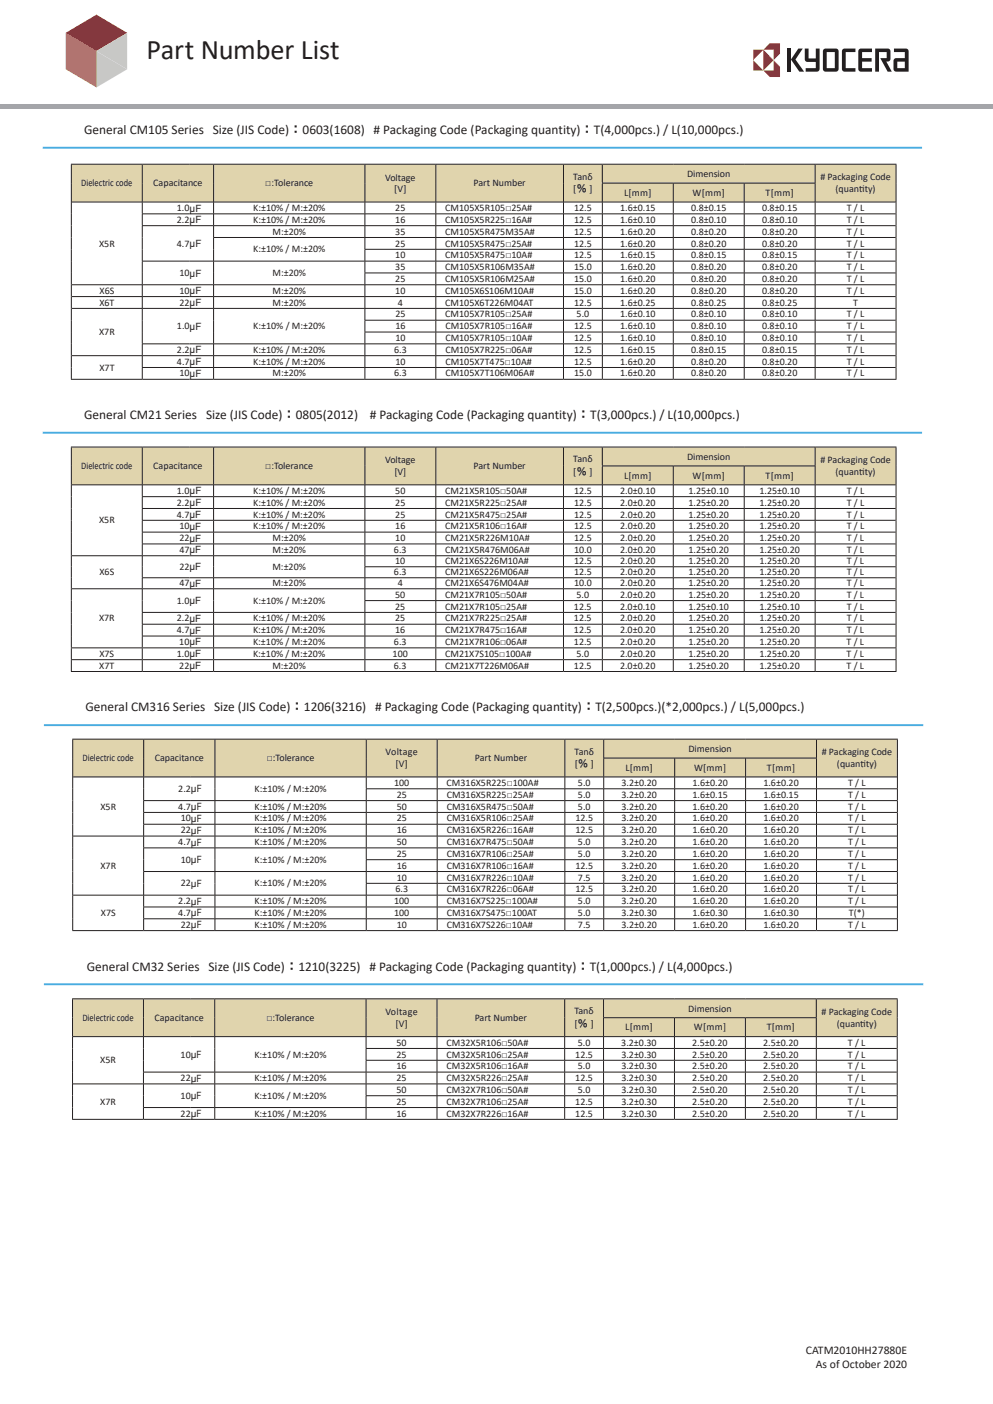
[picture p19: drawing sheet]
<svg xmlns="http://www.w3.org/2000/svg" width="210mm" height="297mm" viewBox="0 0 210 297" stroke-linecap="round" stroke-linejoin="round" font-family="sans-serif">
<defs><g id="words">
<text font-size="6" fill="#231f20" x="31" y="12.4">Part Number List</text>
<g font-size="2.8" fill="#231f20">
<text x="17.8" y="28.3">General CM105 Series Size (JIS Code) ： 0603(1608) # Packaging Code (Packaging quantity) ： T(4,000pcs.) / L(10,000pcs.)</text>
<text x="17.8" y="88.6">General CM21 Series Size (JIS Code) ： 0805(2012)</text>
<text x="78.2" y="88.6"># Packaging Code (Packaging quantity) ： T(3,000pcs.) / L(10,000pcs.)</text>
<text x="18.1" y="150.3">General CM316 Series Size (JIS Code) ： 1206(3216) # Packaging Code (Packaging quantity) ： T(2,500pcs.)(*2,000pcs.) / L(5,000pcs.)</text>
<text x="18.3" y="205.5">General CM32 Series Size (JIS Code) ： 1210(3225) # Packaging Code (Packaging quantity) ： T(1,000pcs.) / L(4,000pcs.)</text>
</g>
<g font-size="2.5" fill="#231f20">
<text x="170.4" y="286.5">CATM2010HH27880E</text>
<text x="172.5" y="289.3">As of October 2020</text>
</g>
<g font-size="2.1" fill="#231f20">
<text x="17.2" y="39.4">Dielectric code</text>
<text x="32.4" y="39.4">Capacitance</text>
<text x="56.1" y="39.4">□:Tolerance</text>
<text x="81.4" y="38.2">Voltage</text>
<text x="83.4" y="40.7">[V]</text>
<text x="100.1" y="39.4">Part Number</text>
<text x="121.2" y="38">Tanδ</text>
<text x="121.2" y="40.7">[％ ]</text>
<text x="132" y="41.4">L[mm]</text>
<text x="145.3" y="37.4">Dimension</text>
<text x="146.5" y="41.4">W[mm]</text>
<text x="161.9" y="41.4">T[mm]</text>
<text x="173.5" y="38.2"># Packaging Code</text>
<text x="176.7" y="40.7">(quant</text>
<text x="181.7" y="40.7">ity)</text>
<text x="37.4" y="44.7">1.0µF</text>
<text x="37.4" y="47.2">2.2µF</text>
<text x="53.6" y="44.7">K:±10% / M:±20%</text>
<text x="53.6" y="47.2">K:±10% / M:±20%</text>
<text x="83.6" y="44.7">25</text>
<text x="83.6" y="47.2">16</text>
<text x="94.2" y="44.7">CM105X5R105□25A#</text>
<text x="94.2" y="47.2">CM105X5R225□16A#</text>
<text x="121.4" y="44.7">12.5</text>
<text x="121.4" y="47.2">12.5</text>
<text x="131.1" y="44.7">1.6±0.15</text>
<text x="131.1" y="47.2">1.6±0.10</text>
<text x="146.1" y="44.7">0.8±0.15</text>
<text x="146.1" y="47.2">0.8±0.10</text>
<text x="161.1" y="44.7">0.8±0.15</text>
<text x="161.1" y="47.2">0.8±0.10</text>
<text x="179.1" y="44.7">T / L</text>
<text x="179.1" y="47.2">T / L</text>
<text x="21" y="52.2">X5R</text>
<text x="37.4" y="52.2">4.7µF</text>
<text x="53.6" y="53.4">K:±10% / M:±20%</text>
<text x="57.6" y="49.7">M:±20%</text>
<text x="83.6" y="49.7">35</text>
<text x="83.6" y="52.2">25</text>
<text x="94.2" y="49.7">CM105X5R475M35A#</text>
<text x="94.2" y="52.2">CM105X5R475□25A#</text>
<text x="121.4" y="49.7">12.5</text>
<text x="121.4" y="52.2">12.5</text>
<text x="131.1" y="49.7">1.6±0.20</text>
<text x="131.1" y="52.2">1.6±0.20</text>
<text x="146.1" y="49.7">0.8±0.20</text>
<text x="146.1" y="52.2">0.8±0.20</text>
<text x="161.1" y="49.7">0.8±0.20</text>
<text x="161.1" y="52.2">0.8±0.20</text>
<text x="179.1" y="49.7">T / L</text>
<text x="179.1" y="52.2">T / L</text>
<text x="37.9" y="58.4">10µF</text>
<text x="57.6" y="58.4">M:±20%</text>
<text x="83.6" y="54.7">10</text>
<text x="83.6" y="57.2">35</text>
<text x="83.6" y="59.7">25</text>
<text x="94.2" y="57.2">CM105X5R106M35A#</text>
<text x="94.2" y="54.7">CM105X5R475□10A#</text>
<text x="94.2" y="59.7">CM105X5R106M25A#</text>
<text x="121.4" y="57.2">15.0</text>
<text x="121.4" y="54.7">12.5</text>
<text x="121.4" y="59.7">15.0</text>
<text x="131.2" y="57.2">1.6±0.20</text>
<text x="131.2" y="54.7">1.6±0.15</text>
<text x="131.2" y="59.7">1.6±0.20</text>
<text x="146.2" y="54.7">0.8±0.15</text>
<text x="146.2" y="57.2">0.8±0.20</text>
<text x="146.2" y="59.7">0.8±0.20</text>
<text x="161.2" y="54.7">0.8±0.15</text>
<text x="161.2" y="57.2">0.8±0.20</text>
<text x="161.2" y="59.7">0.8±0.20</text>
<text x="179.1" y="54.7">T / L</text>
<text x="179.1" y="57.2">T / L</text>
<text x="179.1" y="59.7">T / L</text>
<text x="21" y="64.7">X6T</text>
<text x="21" y="62.2">X6S</text>
<text x="38" y="62.2">10µF</text>
<text x="38" y="64.7">22µF</text>
<text x="57.6" y="62.2">M:±20%</text>
<text x="57.6" y="64.7">M:±20%</text>
<text x="83.6" y="62.2">10</text>
<text x="84.1" y="64.7">4</text>
<text x="94.2" y="62.2">CM105X6S106M10A#</text>
<text x="94.2" y="64.7">CM105X6T226M04AT</text>
<text x="121.4" y="62.2">15.0</text>
<text x="121.4" y="64.7">12.5</text>
<text x="131.2" y="62.2">1.6±0.20</text>
<text x="131.2" y="64.7">1.6±0.25</text>
<text x="146.2" y="62.2">0.8±0.20</text>
<text x="146.2" y="64.7">0.8±0.25</text>
<text x="161.2" y="62.2">0.8±0.20</text>
<text x="161.2" y="64.7">0.8±0.25</text>
<text x="179.1" y="62.2">T / L</text>
<text x="180.4" y="64.7">T</text>
<text x="21" y="70.9">X7R</text>
<text x="37.4" y="69.7">1.0µF</text>
<text x="53.6" y="69.7">K:±10% / M:±20%</text>
<text x="83.6" y="67.2">25</text>
<text x="83.6" y="69.7">16</text>
<text x="94.2" y="67.2">CM105X7R105□25A#</text>
<text x="94.2" y="69.7">CM105X7R105□16A#</text>
<text x="121.4" y="69.7">12.5</text>
<text x="121.9" y="67.2">5.0</text>
<text x="131.2" y="67.2">1.6±0.10</text>
<text x="131.2" y="69.7">1.6±0.10</text>
<text x="146.2" y="67.2">0.8±0.10</text>
<text x="146.2" y="69.7">0.8±0.10</text>
<text x="161.2" y="67.2">0.8±0.10</text>
<text x="161.2" y="69.7">0.8±0.10</text>
<text x="179.1" y="67.2">T / L</text>
<text x="179.1" y="69.7">T / L</text>
<text x="37.4" y="77.2">4.7µF</text>
<text x="37.4" y="74.7">2.2µF</text>
<text x="53.6" y="74.7">K:±10% / M:±20%</text>
<text x="53.6" y="77.2">K:±10% / M:±20%</text>
<text x="83.3" y="74.7">6.3</text>
<text x="83.6" y="77.2">10</text>
<text x="83.6" y="72.2">10</text>
<text x="94.2" y="74.7">CM105X7R225□06A#</text>
<text x="94.2" y="77.2">CM105X7T475□10A#</text>
<text x="94.2" y="72.2">CM105X7R105□10A#</text>
<text x="121.4" y="72.2">12.5</text>
<text x="121.4" y="74.7">12.5</text>
<text x="121.4" y="77.2">12.5</text>
<text x="131.2" y="74.7">1.6±0.15</text>
<text x="131.2" y="77.2">1.6±0.20</text>
<text x="131.2" y="72.2">1.6±0.10</text>
<text x="146.2" y="72.2">0.8±0.10</text>
<text x="146.2" y="74.7">0.8±0.15</text>
<text x="146.2" y="77.2">0.8±0.20</text>
<text x="161.2" y="72.2">0.8±0.10</text>
<text x="161.2" y="74.7">0.8±0.15</text>
<text x="161.2" y="77.2">0.8±0.20</text>
<text x="179.1" y="72.2">T / L</text>
<text x="179.1" y="74.7">T / L</text>
<text x="179.1" y="77.2">T / L</text>
<text x="21" y="78.4">X7T</text>
<text x="38" y="79.6">10µF</text>
<text x="57.6" y="79.6">M:±20%</text>
<text x="83.3" y="79.6">6.3</text>
<text x="94.2" y="79.6">CM105X7T106M06A#</text>
<text x="121.4" y="79.6">15.0</text>
<text x="131.2" y="79.6">1.6±0.20</text>
<text x="146.2" y="79.6">0.8±0.20</text>
<text x="161.2" y="79.6">0.8±0.20</text>
<text x="179.1" y="79.6">T / L</text>
<text x="17.2" y="99.3">Dielectric code</text>
<text x="32.4" y="99.3">Capacitance</text>
<text x="56.1" y="99.3">□:Tolerance</text>
<text x="81.4" y="98">Voltage</text>
<text x="83.4" y="100.5">[V]</text>
<text x="100.1" y="99.3">Part Number</text>
<text x="121.2" y="97.8">Tanδ</text>
<text x="121.2" y="100.5">[％ ]</text>
<text x="132" y="101.2">L[mm]</text>
<text x="145.3" y="97.3">Dimension</text>
<text x="146.5" y="101.2">W[mm]</text>
<text x="161.9" y="101.2">T[mm]</text>
<text x="173.5" y="98"># Packaging Code</text>
<text x="176.7" y="100.5">(quant</text>
<text x="181.7" y="100.5">ity)</text>
<text x="37.4" y="107">2.2µF</text>
<text x="37.4" y="104.5">1.0µF</text>
<text x="53.5" y="107">K:±10% / M:±20%</text>
<text x="53.6" y="104.5">K:±10% / M:±20%</text>
<text x="83.6" y="107">25</text>
<text x="83.6" y="104.5">50</text>
<text x="94.2" y="107">CM21X5R225□25A#</text>
<text x="94.2" y="104.5">CM21X5R105□50A#</text>
<text x="121.4" y="107">12.5</text>
<text x="121.4" y="104.5">12.5</text>
<text x="131.1" y="107">2.0±0.20</text>
<text x="131.1" y="104.5">2.0±0.10</text>
<text x="145.6" y="107">1.25±0.20</text>
<text x="145.6" y="104.5">1.25±0.10</text>
<text x="160.6" y="107">1.25±0.20</text>
<text x="160.6" y="104.5">1.25±0.10</text>
<text x="179.1" y="107">T / L</text>
<text x="179.1" y="104.5">T / L</text>
<text x="21" y="110.7">X5R</text>
<text x="37.4" y="109.5">4.7µF</text>
<text x="37.9" y="112">10µF</text>
<text x="53.5" y="112">K:±10% / M:±20%</text>
<text x="53.5" y="109.5">K:±10% / M:±20%</text>
<text x="83.6" y="112">16</text>
<text x="83.6" y="109.5">25</text>
<text x="94.2" y="112">CM21X5R106□16A#</text>
<text x="94.2" y="109.5">CM21X5R475□25A#</text>
<text x="121.4" y="112">12.5</text>
<text x="121.4" y="109.5">12.5</text>
<text x="131.1" y="112">2.0±0.20</text>
<text x="131.1" y="109.5">2.0±0.20</text>
<text x="145.6" y="112">1.25±0.20</text>
<text x="145.6" y="109.5">1.25±0.20</text>
<text x="160.6" y="112">1.25±0.20</text>
<text x="160.6" y="109.5">1.25±0.20</text>
<text x="179.1" y="112">T / L</text>
<text x="179.1" y="109.5">T / L</text>
<text x="37.9" y="117">47µF</text>
<text x="37.9" y="114.5">22µF</text>
<text x="57.6" y="117">M:±20%</text>
<text x="57.6" y="114.5">M:±20%</text>
<text x="83.3" y="117">6.3</text>
<text x="83.6" y="119.4">10</text>
<text x="83.6" y="114.5">10</text>
<text x="94.2" y="119.4">CM21X6S226M10A#</text>
<text x="94.2" y="117">CM21X5R476M06A#</text>
<text x="94.2" y="114.5">CM21X5R226M10A#</text>
<text x="121.4" y="119.4">12.5</text>
<text x="121.4" y="117">10.0</text>
<text x="121.4" y="114.5">12.5</text>
<text x="131.1" y="119.4">2.0±0.20</text>
<text x="131.1" y="117">2.0±0.20</text>
<text x="131.1" y="114.5">2.0±0.20</text>
<text x="145.6" y="119.4">1.25±0.20</text>
<text x="145.6" y="117">1.25±0.20</text>
<text x="145.6" y="114.5">1.25±0.20</text>
<text x="160.6" y="119.4">1.25±0.20</text>
<text x="160.6" y="117">1.25±0.20</text>
<text x="160.6" y="114.5">1.25±0.20</text>
<text x="179.1" y="119.4">T / L</text>
<text x="179.1" y="117">T / L</text>
<text x="179.1" y="114.5">T / L</text>
<text x="21" y="121.7">X6S</text>
<text x="37.9" y="124.1">47µF</text>
<text x="37.9" y="120.6">22µF</text>
<text x="57.6" y="124.1">M:±20%</text>
<text x="57.6" y="120.6">M:±20%</text>
<text x="83.3" y="121.7">6.3</text>
<text x="84.1" y="124.1">4</text>
<text x="94.2" y="121.7">CM21X6S226M06A#</text>
<text x="94.2" y="124.1">CM21X6S476M04A#</text>
<text x="121.4" y="121.7">12.5</text>
<text x="121.4" y="124.1">10.0</text>
<text x="131.1" y="121.7">2.0±0.20</text>
<text x="131.1" y="124.1">2.0±0.20</text>
<text x="145.6" y="121.7">1.25±0.20</text>
<text x="145.6" y="124.1">1.25±0.20</text>
<text x="160.6" y="121.7">1.25±0.20</text>
<text x="160.6" y="124.1">1.25±0.20</text>
<text x="179.1" y="121.7">T / L</text>
<text x="179.1" y="124.1">T / L</text>
<text x="20.9" y="131.4">X7R</text>
<text x="37.4" y="131.5">2.2µF</text>
<text x="37.4" y="127.7">1.0µF</text>
<text x="53.5" y="131.5">K:±10% / M:±20%</text>
<text x="53.5" y="127.7">K:±10% / M:±20%</text>
<text x="83.6" y="131.5">25</text>
<text x="83.6" y="129">25</text>
<text x="83.6" y="126.5">50</text>
<text x="94.2" y="131.5">CM21X7R225□25A#</text>
<text x="94.2" y="126.5">CM21X7R105□50A#</text>
<text x="94.2" y="129">CM21X7R105□25A#</text>
<text x="121.4" y="131.5">12.5</text>
<text x="121.4" y="129">12.5</text>
<text x="121.9" y="126.5">5.0</text>
<text x="131.1" y="131.5">2.0±0.20</text>
<text x="131.1" y="126.5">2.0±0.20</text>
<text x="131.1" y="129">2.0±0.10</text>
<text x="145.6" y="131.5">1.25±0.20</text>
<text x="145.6" y="126.5">1.25±0.20</text>
<text x="145.6" y="129">1.25±0.10</text>
<text x="160.6" y="131.5">1.25±0.20</text>
<text x="160.6" y="126.5">1.25±0.20</text>
<text x="160.6" y="129">1.25±0.10</text>
<text x="179.1" y="131.5">T / L</text>
<text x="179.1" y="126.5">T / L</text>
<text x="179.1" y="129">T / L</text>
<text x="37.4" y="134">4.7µF</text>
<text x="37.9" y="136.4">10µF</text>
<text x="53.5" y="136.4">K:±10% / M:±20%</text>
<text x="53.5" y="134">K:±10% / M:±20%</text>
<text x="83.3" y="136.4">6.3</text>
<text x="83.6" y="134">16</text>
<text x="94.1" y="136.4">CM21X7R106□06A#</text>
<text x="94.2" y="134">CM21X7R475□16A#</text>
<text x="121.4" y="136.4">12.5</text>
<text x="121.4" y="134">12.5</text>
<text x="131.1" y="136.4">2.0±0.20</text>
<text x="131.1" y="134">2.0±0.20</text>
<text x="145.6" y="136.4">1.25±0.20</text>
<text x="145.6" y="134">1.25±0.20</text>
<text x="160.6" y="136.4">1.25±0.20</text>
<text x="160.6" y="134">1.25±0.20</text>
<text x="179.1" y="136.4">T / L</text>
<text x="179.1" y="134">T / L</text>
<text x="21" y="141.5">X7T</text>
<text x="21" y="139">X7S</text>
<text x="37.4" y="139">1.0µF</text>
<text x="37.9" y="141.5">22µF</text>
<text x="53.5" y="139">K:±10% / M:±20%</text>
<text x="57.6" y="141.5">M:±20%</text>
<text x="83" y="139">100</text>
<text x="83.3" y="141.5">6.3</text>
<text x="94.1" y="141.5">CM21X7T226M06A#</text>
<text x="94.1" y="139">CM21X7S105□100A#</text>
<text x="121.4" y="141.5">12.5</text>
<text x="121.9" y="139">5.0</text>
<text x="131.1" y="141.5">2.0±0.20</text>
<text x="131.1" y="139">2.0±0.20</text>
<text x="145.6" y="141.5">1.25±0.20</text>
<text x="145.6" y="139">1.25±0.20</text>
<text x="160.6" y="141.5">1.25±0.20</text>
<text x="160.6" y="139">1.25±0.20</text>
<text x="179" y="141.5">T / L</text>
<text x="179.1" y="139">T / L</text>
<text x="17.5" y="161.1">Dielectric code</text>
<text x="32.7" y="161.1">Capacitance</text>
<text x="56.4" y="161.1">□:Tolerance</text>
<text x="81.5" y="159.8">Voltage</text>
<text x="100.4" y="161.1">Part Number</text>
<text x="121.5" y="159.6">Tanδ</text>
<text x="145.6" y="159.1">Dimension</text>
<text x="173.8" y="159.8"># Packaging Code</text>
<text x="37.7" y="167.5">2.2µF</text>
<text x="53.8" y="167.5">K:±10% / M:±20%</text>
<text x="83.4" y="166.3">100</text>
<text x="83.6" y="162.3">[V]</text>
<text x="94.5" y="166.3">CM316X5R225□100A#</text>
<text x="121.5" y="162.3">[％ ]</text>
<text x="122.2" y="166.3">5.0</text>
<text x="131.4" y="166.3">3.2±0.20</text>
<text x="132.3" y="163">L[mm]</text>
<text x="146.4" y="166.3">1.6±0.20</text>
<text x="146.8" y="163">W[mm]</text>
<text x="161.4" y="166.3">1.6±0.20</text>
<text x="162.2" y="163">T[mm]</text>
<text x="177" y="162.3">(quant</text>
<text x="179.4" y="166.3">T / L</text>
<text x="182" y="162.3">ity)</text>
<text x="21.2" y="171.3">X5R</text>
<text x="37.7" y="171.3">4.7µF</text>
<text x="38.2" y="173.8">10µF</text>
<text x="53.8" y="173.8">K:±10% / M:±20%</text>
<text x="53.8" y="171.3">K:±10% / M:±20%</text>
<text x="83.9" y="173.8">25</text>
<text x="83.9" y="171.3">50</text>
<text x="83.9" y="168.8">25</text>
<text x="94.5" y="173.8">CM316X5R106□25A#</text>
<text x="94.5" y="168.8">CM316X5R225□25A#</text>
<text x="94.5" y="171.3">CM316X5R475□50A#</text>
<text x="121.7" y="173.8">12.5</text>
<text x="122.2" y="171.3">5.0</text>
<text x="122.2" y="168.8">5.0</text>
<text x="131.4" y="171.3">3.2±0.20</text>
<text x="131.4" y="173.8">3.2±0.20</text>
<text x="131.4" y="168.8">3.2±0.20</text>
<text x="146.4" y="171.3">1.6±0.20</text>
<text x="146.4" y="173.8">1.6±0.20</text>
<text x="146.4" y="168.8">1.6±0.15</text>
<text x="161.4" y="171.3">1.6±0.20</text>
<text x="161.4" y="173.8">1.6±0.20</text>
<text x="161.4" y="168.8">1.6±0.15</text>
<text x="179.4" y="171.3">T / L</text>
<text x="179.4" y="173.8">T / L</text>
<text x="179.4" y="168.8">T / L</text>
<text x="37.7" y="178.8">4.7µF</text>
<text x="38.2" y="176.3">22µF</text>
<text x="53.8" y="176.3">K:±10% / M:±20%</text>
<text x="53.8" y="178.8">K:±10% / M:±20%</text>
<text x="83.9" y="176.3">16</text>
<text x="83.9" y="178.8">50</text>
<text x="94.5" y="176.3">CM316X5R226□16A#</text>
<text x="94.5" y="178.8">CM316X7R475□50A#</text>
<text x="121.7" y="176.3">12.5</text>
<text x="122.2" y="178.8">5.0</text>
<text x="131.4" y="178.8">3.2±0.20</text>
<text x="131.4" y="176.3">3.2±0.20</text>
<text x="146.4" y="178.8">1.6±0.20</text>
<text x="146.4" y="176.3">1.6±0.20</text>
<text x="161.4" y="178.8">1.6±0.20</text>
<text x="161.4" y="176.3">1.6±0.20</text>
<text x="179.4" y="178.8">T / L</text>
<text x="179.4" y="176.3">T / L</text>
<text x="21.2" y="183.8">X7R</text>
<text x="38.2" y="182.5">10µF</text>
<text x="53.8" y="182.5">K:±10% / M:±20%</text>
<text x="83.9" y="181.3">25</text>
<text x="83.9" y="183.8">16</text>
<text x="94.5" y="181.3">CM316X7R106□25A#</text>
<text x="94.5" y="183.8">CM316X7R106□16A#</text>
<text x="121.7" y="183.8">12.5</text>
<text x="122.2" y="181.3">5.0</text>
<text x="131.4" y="181.3">3.2±0.20</text>
<text x="131.4" y="183.8">3.2±0.20</text>
<text x="146.4" y="181.3">1.6±0.20</text>
<text x="146.4" y="183.8">1.6±0.20</text>
<text x="161.4" y="181.3">1.6±0.20</text>
<text x="161.4" y="183.8">1.6±0.20</text>
<text x="179.4" y="181.3">T / L</text>
<text x="179.4" y="183.8">T / L</text>
<text x="37.7" y="191.3">2.2µF</text>
<text x="38.2" y="187.5">22µF</text>
<text x="53.8" y="191.3">K:±10% / M:±20%</text>
<text x="53.8" y="187.5">K:±10% / M:±20%</text>
<text x="83.4" y="191.3">100</text>
<text x="83.6" y="188.8">6.3</text>
<text x="83.9" y="186.3">10</text>
<text x="94.5" y="188.8">CM316X7R226□06A#</text>
<text x="94.5" y="191.3">CM316X7S225□100A#</text>
<text x="94.5" y="186.3">CM316X7R226□10A#</text>
<text x="121.7" y="188.8">12.5</text>
<text x="122.2" y="191.3">5.0</text>
<text x="122.2" y="186.3">7.5</text>
<text x="131.4" y="191.3">3.2±0.20</text>
<text x="131.4" y="186.3">3.2±0.20</text>
<text x="131.4" y="188.8">3.2±0.20</text>
<text x="146.4" y="191.3">1.6±0.20</text>
<text x="146.4" y="186.3">1.6±0.20</text>
<text x="146.4" y="188.8">1.6±0.20</text>
<text x="161.4" y="191.3">1.6±0.20</text>
<text x="161.4" y="186.3">1.6±0.20</text>
<text x="161.4" y="188.8">1.6±0.20</text>
<text x="179.4" y="191.3">T / L</text>
<text x="179.4" y="186.3">T / L</text>
<text x="179.4" y="188.8">T / L</text>
<text x="21.3" y="193.8">X7S</text>
<text x="37.7" y="193.8">4.7µF</text>
<text x="38.2" y="196.3">22µF</text>
<text x="53.8" y="196.3">K:±10% / M:±20%</text>
<text x="53.8" y="193.8">K:±10% / M:±20%</text>
<text x="83.4" y="193.8">100</text>
<text x="83.9" y="196.3">10</text>
<text x="94.5" y="196.3">CM316X7S226□10A#</text>
<text x="94.5" y="193.8">CM316X7S475□100AT</text>
<text x="122.2" y="196.3">7.5</text>
<text x="122.2" y="193.8">5.0</text>
<text x="131.4" y="196.3">3.2±0.20</text>
<text x="131.4" y="193.8">3.2±0.30</text>
<text x="146.4" y="196.3">1.6±0.20</text>
<text x="146.4" y="193.8">1.6±0.30</text>
<text x="161.4" y="196.3">1.6±0.20</text>
<text x="161.4" y="193.8">1.6±0.30</text>
<text x="179.4" y="196.3">T / L</text>
<text x="179.5" y="193.8">T(*)</text>
<text x="17.4" y="216">Dielectric code</text>
<text x="32.7" y="216">Capacitance</text>
<text x="56.4" y="216">□:Tolerance</text>
<text x="81.5" y="214.7">Voltage</text>
<text x="100.4" y="216">Part Number</text>
<text x="121.5" y="214.5">Tanδ</text>
<text x="145.5" y="214">Dimension</text>
<text x="173.7" y="214.7"># Packaging Code</text>
<text x="83.6" y="217.2">[V]</text>
<text x="83.8" y="221.2">50</text>
<text x="94.4" y="221.2">CM32X5R106□50A#</text>
<text x="121.5" y="217.3">[％ ]</text>
<text x="122.2" y="221.2">5.0</text>
<text x="131.4" y="221.2">3.2±0.30</text>
<text x="132.2" y="218">L[mm]</text>
<text x="146.4" y="221.2">2.5±0.20</text>
<text x="146.7" y="218">W[mm]</text>
<text x="161.4" y="221.2">2.5±0.20</text>
<text x="162.2" y="218">T[mm]</text>
<text x="177" y="217.3">(quant</text>
<text x="179.3" y="221.2">T / L</text>
<text x="181.9" y="217.3">ity)</text>
<text x="21.2" y="225">X5R</text>
<text x="38.2" y="223.7">10µF</text>
<text x="53.8" y="223.7">K:±10% / M:±20%</text>
<text x="83.9" y="223.7">25</text>
<text x="83.9" y="226.2">16</text>
<text x="94.4" y="223.7">CM32X5R106□25A#</text>
<text x="94.4" y="226.2">CM32X5R106□16A#</text>
<text x="121.7" y="223.7">12.5</text>
<text x="122.2" y="226.2">5.0</text>
<text x="131.4" y="223.7">3.2±0.30</text>
<text x="131.4" y="226.2">3.2±0.30</text>
<text x="146.4" y="223.7">2.5±0.20</text>
<text x="146.4" y="226.2">2.5±0.20</text>
<text x="161.4" y="223.7">2.5±0.20</text>
<text x="161.4" y="226.2">2.5±0.20</text>
<text x="179.3" y="223.7">T / L</text>
<text x="179.3" y="226.2">T / L</text>
<text x="21.2" y="233.7">X7R</text>
<text x="38.2" y="228.7">22µF</text>
<text x="38.2" y="232.5">10µF</text>
<text x="53.8" y="228.7">K:±10% / M:±20%</text>
<text x="53.8" y="232.5">K:±10% / M:±20%</text>
<text x="83.9" y="228.7">25</text>
<text x="83.9" y="231.2">50</text>
<text x="83.9" y="233.7">25</text>
<text x="94.4" y="228.7">CM32X5R226□25A#</text>
<text x="94.4" y="231.2">CM32X7R106□50A#</text>
<text x="94.4" y="233.7">CM32X7R106□25A#</text>
<text x="121.7" y="228.7">12.5</text>
<text x="121.7" y="233.7">12.5</text>
<text x="122.2" y="231.2">5.0</text>
<text x="131.4" y="231.2">3.2±0.30</text>
<text x="131.4" y="228.7">3.2±0.30</text>
<text x="131.4" y="233.7">3.2±0.30</text>
<text x="146.4" y="231.2">2.5±0.20</text>
<text x="146.4" y="228.7">2.5±0.20</text>
<text x="146.4" y="233.7">2.5±0.20</text>
<text x="161.4" y="231.2">2.5±0.20</text>
<text x="161.4" y="228.7">2.5±0.20</text>
<text x="161.4" y="233.7">2.5±0.20</text>
<text x="179.3" y="231.2">T / L</text>
<text x="179.3" y="228.7">T / L</text>
<text x="179.3" y="233.7">T / L</text>
<text x="38.2" y="236.2">22µF</text>
<text x="53.8" y="236.2">K:±10% / M:±20%</text>
<text x="83.9" y="236.2">16</text>
<text x="94.4" y="236.2">CM32X7R226□16A#</text>
<text x="121.7" y="236.2">12.5</text>
<text x="131.4" y="236.2">3.2±0.30</text>
<text x="146.4" y="236.2">2.5±0.20</text>
<text x="161.4" y="236.2">2.5±0.20</text>
<text x="179.3" y="236.2">T / L</text>
</g>
</g></defs>
<path d="M-.1 22h209.3v1h-209.3z" fill="#a4a5a9"/>
<path d="M20.4 3.1l6.5 3.8-6.5 3.9z" fill="#e51713"/>
<g fill="#c8c9ca">
<path d="M20.4 10.8l6.5-3.9v7.8z"/>
<path d="M20.4 10.8l6.5 3.9-6.5 3.8z"/>
</g>
<path d="M13.9 6.9l6.5-3.8v7.7z" fill="#e60022"/>
<g fill="#e71b18">
<path d="M13.9 6.9l6.5 3.9-6.5 3.9z"/>
<path d="M13.9 14.7l6.5-3.9v7.7z"/>
</g>
<g fill="#231f20">
<path d="M166.4 10.3h.8v4.9h-.8z"/>
<path d="M168.8 10.3h1l-1.6 2.3 1.9 2.6h-1.1l-1.7-2.6z"/>
<path d="M185.1 10.3h2.9l.3 .5v1.6a.66 .66 0 0 1-.9 .6l1.2 2.2h-.9l-1.5-2.9h1.3v-1.3h-1.6v4.2h-.8z"/>
<path d="M181.8 10.3h2.6v.7h-2.1v1.3h2v.7h-2v1.4h2.1v.8h-2.3l-.5-.3-.1-4.1z"/>
<path d="M178.3 10.3h2.6v.7h-2v3.4h2v.8h-2.3l-.5-.3-.1-4.1z"/>
<path d="M170.2 10.3h.8v2.1h1.5v-2.1h.8v4.3l-.2 .5-2.7 .1v-.8h2.1v-1.3h-1.7l-.5-.3z"/>
<path d="M189.1 10.3v.7h2.3v1.3h-1.9l-.5 .3v2.3l.5 .3h2.7l-.1-4.6-.5-.3zM189.8 13h1.6v1.4h-1.6z"/>
<path d="M174.3 10.3h2.5l.5 .3v4l-.2 .5-2.5 .1-.5-.3-.1-4.1zM174.8 11v3.4h1.7v-3.4z"/>
</g>
<g fill="#e41d2f">
<path d="M159.3 10.5h2.1l-2.1 2.2z"/>
<path d="M159.3 12.7l2.1 2.2h-2.1z"/>
<path d="M161.4 10.5l2.2 2.2-2.2 2.2z"/>
<path d="M162.8 9.1h2.2v2.2l-1.4 1.4v-2.2h-2.2z"/>
<path d="M163.6 12.7l1.4 1.4v2.2h-2.2l-1.4-1.4h2.2z"/>
</g>
<path d="M209.2 22h.9v1h-.9z" fill="#a4a5a9"/>
<path d="M164.1 284.2h28.7v6.3h-28.7z" fill="#d8d8d8"/>
<path d="M9 91.5h186M9.3 153.4h186" fill="none" stroke="#48ace0" stroke-width=".4"/>
<path d="M15.1 34.7h15v8h-15zM30.1 34.7h15.1v8h-15.1zM45.2 34.7h32v8h-32zM77.2 34.7h15v8h-15zM92.2 34.7h27v8h-27zM119.2 34.7h8.2v8h-8.2zM127.4 34.7h45v4h-45zM172.4 34.7h17.1v8h-17.1zM127.4 38.7h15v4h-15zM142.4 38.7h15v4h-15zM157.4 38.7h15v4h-15z" fill="#e0d4ad"/>
<g fill="none" stroke="#231f20" stroke-width=".21">
<path d="M15 34.7h174.6M15.1 34.8v45.4M30.1 34.8v7.9M45.2 34.8v7.9M77.2 34.8v7.9M92.2 34.8v7.9M119.2 34.8v7.9M127.3 38.7h45.1M127.4 34.8v3.9M127.4 38.8v3.9M142.4 38.8v3.9M157.4 38.8v3.9"/>
<path d="M172.4 34.8v3.9M172.4 38.8v3.9M189.5 34.8v45.4M15.2 42.7h174.2M30 45.2h159.4M30 47.7h159.4M30 55.2h159.4M30.1 42.8v2.4M30.1 45.3v2.4M30.1 47.8v7.4M30.1 55.3v4.9M45.1 50.2h144.3"/>
<path d="M45.2 42.8v2.4M45.2 45.3v2.4M45.2 47.8v2.4M45.2 50.3v4.9M45.2 55.3v4.9M77.1 52.7h112.3M77.1 57.7h112.3M77.2 42.8v2.4M77.2 45.3v2.4M77.2 47.8v2.4M77.2 50.3v2.4M77.2 52.8v2.4"/>
<path d="M77.2 55.3v2.4M77.2 57.8v2.4M92.2 42.8v2.4M92.2 45.3v2.4M92.2 47.8v2.4M92.2 50.3v2.4M92.2 52.8v2.4M92.2 55.3v2.4M92.2 57.8v2.4M119.2 42.8v2.4M119.2 45.3v2.4M119.2 47.8v2.4"/>
<path d="M119.2 50.3v2.4M119.2 52.8v2.4M119.2 55.3v2.4M119.2 57.8v2.4M127.4 42.8v2.4M127.4 45.3v2.4M127.4 47.8v2.4M127.4 50.3v2.4M127.4 52.8v2.4M127.4 55.3v2.4M127.4 57.8v2.4M142.4 42.8v2.4"/>
<path d="M142.4 45.3v2.4M142.4 47.8v2.4M142.4 50.3v2.4M142.4 52.8v2.4M142.4 55.3v2.4M142.4 57.8v2.4M157.4 42.8v2.4M157.4 45.3v2.4M157.4 47.8v2.4M157.4 50.3v2.4M157.4 52.8v2.4M157.4 55.3v2.4"/>
<path d="M157.4 57.8v2.4M172.4 42.8v2.4M172.4 45.3v2.4M172.4 47.8v2.4M172.4 50.3v2.4M172.4 52.8v2.4M172.4 55.3v2.4M172.4 57.8v2.4M15.2 60.2h174.2M15.2 62.7h174.2M15.2 65.2h174.2M15.2 75.2h174.2"/>
<path d="M30 72.7h159.4M30 77.7h159.4M30.1 60.3v2.4M30.1 62.8v2.4M30.1 65.3v7.4M30.1 72.8v2.4M30.1 75.3v2.4M30.1 77.8v2.4M45.2 60.3v2.4M45.2 62.8v2.4M45.2 65.3v7.4M45.2 72.8v2.4"/>
<path d="M45.2 75.3v2.4M45.2 77.8v2.4M77.1 67.7h112.3M77.1 70.2h112.3M77.2 60.3v2.4M77.2 62.8v2.4M77.2 65.3v2.4M77.2 67.8v2.4M77.2 70.3v2.4M77.2 72.8v2.4M77.2 75.3v2.4M77.2 77.8v2.4"/>
<path d="M92.2 60.3v2.4M92.2 62.8v2.4M92.2 65.3v2.4M92.2 67.8v2.4M92.2 70.3v2.4M92.2 72.8v2.4M92.2 75.3v2.4M92.2 77.8v2.4M119.2 60.3v2.4M119.2 62.8v2.4M119.2 65.3v2.4M119.2 67.8v2.4"/>
<path d="M119.2 70.3v2.4M119.2 72.8v2.4M119.2 75.3v2.4M119.2 77.8v2.4M127.4 60.3v2.4M127.4 62.8v2.4M127.4 65.3v2.4M127.4 67.8v2.4M127.4 70.3v2.4M127.4 72.8v2.4M127.4 75.3v2.4M127.4 77.8v2.4"/>
<path d="M142.4 60.3v2.4M142.4 62.8v2.4M142.4 65.3v2.4M142.4 67.8v2.4M142.4 70.3v2.4M142.4 72.8v2.4M142.4 75.3v2.4M142.4 77.8v2.4M157.4 60.3v2.4M157.4 62.8v2.4M157.4 65.3v2.4M157.4 67.8v2.4"/>
<path d="M157.4 70.3v2.4M157.4 72.8v2.4M157.4 75.3v2.4M157.4 77.8v2.4M172.4 60.3v2.4M172.4 62.8v2.4M172.4 65.3v2.4M172.4 67.8v2.4M172.4 70.3v2.4M172.4 72.8v2.4M172.4 75.3v2.4M172.4 77.8v2.4"/>
<path d="M15 80.2h174.6"/>
</g>
<path d="M15.1 94.6h15v8h-15zM30.1 94.6h15.1v8h-15.1zM45.2 94.6h32v8h-32zM77.2 94.6h15v8h-15zM92.2 94.6h27v8h-27zM119.2 94.6h8.2v8h-8.2zM127.4 94.6h45v4h-45zM172.4 94.6h17.1v8h-17.1zM127.4 98.6h15v4h-15zM142.4 98.6h15v4h-15zM157.4 98.6h15v4h-15z" fill="#e0d4ad"/>
<g fill="none" stroke="#231f20" stroke-width=".21">
<path d="M15 94.6h174.6M15.1 94.7v42.3M30.1 94.7v7.8M45.2 94.7v7.8M77.2 94.7v7.8M92.2 94.7v7.8M119.2 94.7v7.8M127.3 98.6h45.1M127.4 94.7v3.8M127.4 98.6v3.9M142.4 98.6v3.9M157.4 98.6v3.9"/>
<path d="M172.4 94.7v3.8M172.4 98.6v3.9M189.5 94.7v42.3M15.2 117.6h174.2M15.2 102.6h174.2M30 105.1h159.4M30 107.6h159.4M30 110.1h159.4M30 112.6h159.4M30 115.1h159.4M30.1 102.6v2.4M30.1 105.1v2.4"/>
<path d="M30.1 107.6v2.4M30.1 110.1v2.4M30.1 112.6v2.4M30.1 115.1v2.4M30.1 117.6v4.6M45.2 102.6v2.4M45.2 105.1v2.4M45.2 107.6v2.4M45.2 110.1v2.4M45.2 112.6v2.4M45.2 115.1v2.4M45.2 117.6v4.6"/>
<path d="M77.1 119.9h112.3M77.2 102.6v2.4M77.2 105.1v2.4M77.2 107.6v2.4M77.2 110.1v2.4M77.2 112.6v2.4M77.2 115.1v2.4M77.2 117.6v2.2M77.2 119.9v2.3M92.2 102.6v2.4M92.2 105.1v2.4M92.2 107.6v2.4"/>
<path d="M92.2 110.1v2.4M92.2 112.6v2.4M92.2 115.1v2.4M92.2 117.6v2.2M92.2 119.9v2.3M119.2 102.6v2.4M119.2 105.1v2.4M119.2 107.6v2.4M119.2 110.1v2.4M119.2 112.6v2.4M119.2 115.1v2.4M119.2 117.6v2.2"/>
<path d="M119.2 119.9v2.3M127.4 102.6v2.4M127.4 105.1v2.4M127.4 107.6v2.4M127.4 110.1v2.4M127.4 112.6v2.4M127.4 115.1v2.4M127.4 117.6v2.2M127.4 119.9v2.3M142.4 102.6v2.4M142.4 105.1v2.4M142.4 107.6v2.4"/>
<path d="M142.4 110.1v2.4M142.4 112.6v2.4M142.4 115.1v2.4M142.4 117.6v2.2M142.4 119.9v2.3M157.4 102.6v2.4M157.4 105.1v2.4M157.4 107.6v2.4M157.4 110.1v2.4M157.4 112.6v2.4M157.4 115.1v2.4M157.4 117.6v2.2"/>
<path d="M157.4 119.9v2.3M172.4 102.6v2.4M172.4 105.1v2.4M172.4 107.6v2.4M172.4 110.1v2.4M172.4 112.6v2.4M172.4 115.1v2.4M172.4 117.6v2.2M172.4 119.9v2.3M15 137h174.6M15 139.5h174.6M15.1 137.1v2.4"/>
<path d="M15.1 139.6v2.4M15.2 124.5h174.2M30 122.2h159.4M30 129.5h159.4M30 132h159.4M30 134.5h159.4M30.1 122.3v2.2M30.1 124.6v4.9M30.1 129.6v2.4M30.1 132.1v2.4M30.1 134.6v2.4M30.1 137.1v2.4"/>
<path d="M30.1 139.6v2.4M45.2 122.3v2.2M45.2 124.6v4.9M45.2 129.6v2.4M45.2 132.1v2.4M45.2 134.6v2.4M45.2 137.1v2.4M45.2 139.6v2.4M77.1 127h112.3M77.2 122.3v2.2M77.2 124.6v2.4M77.2 127.1v2.4"/>
<path d="M77.2 129.6v2.4M77.2 132.1v2.4M77.2 134.6v2.4M77.2 137.1v2.4M77.2 139.6v2.4M92.2 122.3v2.2M92.2 124.6v2.4M92.2 127.1v2.4M92.2 129.6v2.4M92.2 132.1v2.4M92.2 134.6v2.4M92.2 137.1v2.4"/>
<path d="M92.2 139.6v2.4M119.2 122.3v2.2M119.2 124.6v2.4M119.2 127.1v2.4M119.2 129.6v2.4M119.2 132.1v2.4M119.2 134.6v2.4M119.2 137.1v2.4M119.2 139.6v2.4M127.4 122.3v2.2M127.4 124.6v2.4M127.4 127.1v2.4"/>
<path d="M127.4 129.6v2.4M127.4 132.1v2.4M127.4 134.6v2.4M127.4 137.1v2.4M127.4 139.6v2.4M142.4 122.3v2.2M142.4 124.6v2.4M142.4 127.1v2.4M142.4 129.6v2.4M142.4 132.1v2.4M142.4 134.6v2.4M142.4 137.1v2.4"/>
<path d="M142.4 139.6v2.4M157.4 122.3v2.2M157.4 124.6v2.4M157.4 127.1v2.4M157.4 129.6v2.4M157.4 132.1v2.4M157.4 134.6v2.4M157.4 137.1v2.4M157.4 139.6v2.4M172.4 122.3v2.2M172.4 124.6v2.4M172.4 127.1v2.4"/>
<path d="M172.4 129.6v2.4M172.4 132.1v2.4M172.4 134.6v2.4M172.4 137.1v2.4M172.4 139.6v2.4M189.5 137.1v2.4M189.5 139.6v2.4M15 142h174.6"/>
</g>
<path d="M15.4 156.4h15v8h-15zM30.4 156.4h15.1v8h-15.1zM45.5 156.4h32v8h-32zM77.5 156.4h15v8h-15zM92.5 156.4h27v8h-27zM119.5 156.4h8.2v8h-8.2zM127.7 156.4h45v4h-45zM172.7 156.4h17.1v8h-17.1zM127.7 160.4h15v4h-15zM142.7 160.4h15v4h-15zM157.7 160.4h15v4h-15z" fill="#e0d4ad"/>
<g fill="none" stroke="#231f20" stroke-width=".21">
<path d="M15.3 156.4h174.6M15.4 156.4v40.4M30.4 156.4v7.9M45.5 156.4v7.9M77.5 156.4v7.9M92.5 156.4v7.9M119.5 156.4v7.9M127.7 156.4v3.9M172.7 156.4v3.9M189.8 156.4v40.4M15.5 176.9h174.2M15.5 164.4h174.2"/>
<path d="M30.3 169.4h159.4M30.3 171.9h159.4M30.3 174.4h159.4M30.3 179.4h159.4M30.4 164.4v4.9M30.4 169.4v2.4M30.4 171.9v2.4M30.4 174.4v2.4M30.4 176.9v2.4M30.4 179.4v4.9M45.5 164.4v4.9M45.5 169.4v2.4"/>
<path d="M45.5 171.9v2.4M45.5 174.4v2.4M45.5 176.9v2.4M45.5 179.4v4.9M77.4 166.9h112.3M77.5 164.4v2.4M77.5 166.9v2.4M77.5 169.4v2.4M77.5 171.9v2.4M77.5 174.4v2.4M77.5 176.9v2.4M77.5 179.4v2.4"/>
<path d="M92.5 164.4v2.4M92.5 166.9v2.4M92.5 169.4v2.4M92.5 171.9v2.4M92.5 174.4v2.4M92.5 176.9v2.4M92.5 179.4v2.4M119.5 164.4v2.4M119.5 166.9v2.4M119.5 169.4v2.4M119.5 171.9v2.4M119.5 174.4v2.4"/>
<path d="M119.5 176.9v2.4M119.5 179.4v2.4M127.6 160.4h45.1M127.7 160.4v3.9M127.7 164.4v2.4M127.7 166.9v2.4M127.7 169.4v2.4M127.7 171.9v2.4M127.7 174.4v2.4M127.7 176.9v2.4M127.7 179.4v2.4M142.7 160.4v3.9"/>
<path d="M142.7 164.4v2.4M142.7 166.9v2.4M142.7 169.4v2.4M142.7 171.9v2.4M142.7 174.4v2.4M142.7 176.9v2.4M142.7 179.4v2.4M157.7 160.4v3.9M157.7 164.4v2.4M157.7 166.9v2.4M157.7 169.4v2.4M157.7 171.9v2.4"/>
<path d="M157.7 174.4v2.4M157.7 176.9v2.4M157.7 179.4v2.4M172.7 160.4v3.9M172.7 164.4v2.4M172.7 166.9v2.4M172.7 169.4v2.4M172.7 171.9v2.4M172.7 174.4v2.4M172.7 176.9v2.4M172.7 179.4v2.4M15.3 196.9h174.6"/>
<path d="M15.5 189.4h174.2M30.3 184.4h159.4M30.3 191.9h159.4M30.3 194.4h159.4M30.4 184.4v4.9M30.4 189.4v2.4M30.4 191.9v2.4M30.4 194.4v2.4M45.5 184.4v4.9M45.5 189.4v2.4M45.5 191.9v2.4M45.5 194.4v2.4"/>
<path d="M77.4 181.9h112.3M77.4 186.9h112.3M77.5 181.9v2.4M77.5 184.4v2.4M77.5 186.9v2.4M77.5 189.4v2.4M77.5 191.9v2.4M77.5 194.4v2.4M92.5 181.9v2.4M92.5 184.4v2.4M92.5 186.9v2.4M92.5 189.4v2.4"/>
<path d="M92.5 191.9v2.4M92.5 194.4v2.4M119.5 181.9v2.4M119.5 184.4v2.4M119.5 186.9v2.4M119.5 189.4v2.4M119.5 191.9v2.4M119.5 194.4v2.4M127.7 181.9v2.4M127.7 184.4v2.4M127.7 186.9v2.4M127.7 189.4v2.4"/>
<path d="M127.7 191.9v2.4M127.7 194.4v2.4M142.7 181.9v2.4M142.7 184.4v2.4M142.7 186.9v2.4M142.7 189.4v2.4M142.7 191.9v2.4M142.7 194.4v2.4M157.7 181.9v2.4M157.7 184.4v2.4M157.7 186.9v2.4M157.7 189.4v2.4"/>
<path d="M157.7 191.9v2.4M157.7 194.4v2.4M172.7 181.9v2.4M172.7 184.4v2.4M172.7 186.9v2.4M172.7 189.4v2.4M172.7 191.9v2.4M172.7 194.4v2.4"/>
</g>
<path d="M9.3 208.2h186" fill="none" stroke="#48ace0" stroke-width=".4"/>
<path d="M15.3 211.3h15v8h-15zM30.3 211.3h15.1v8h-15.1zM45.4 211.3h32v8h-32zM77.4 211.3h15v8h-15zM92.4 211.3h27v8h-27zM119.4 211.3h8.2v8h-8.2zM127.6 211.3h45v4h-45zM172.6 211.3h17.1v8h-17.1zM127.6 215.3h15v4h-15zM142.6 215.3h15v4h-15zM157.6 215.3h15v4h-15z" fill="#e0d4ad"/>
<g fill="none" stroke="#231f20" stroke-width=".21">
<path d="M15.2 211.3h174.6M15.3 211.4v25.3M15.4 219.3h174.3M30.3 211.4v7.8M30.3 219.3v7.4M45.4 211.4v7.8M45.4 219.3v7.4M77.4 211.4v7.8M77.4 219.3v2.4M92.4 211.4v7.8M92.4 219.3v2.4M119.4 211.4v7.8"/>
<path d="M119.4 219.3v2.4M127.6 215.3h45.1M127.6 211.4v3.8M127.6 215.3v3.9M127.6 219.3v2.4M142.6 215.3v3.9M142.6 219.3v2.4M157.6 215.3v3.9M157.6 219.3v2.4M172.6 211.4v3.8M172.6 215.3v3.9M172.6 219.3v2.4"/>
<path d="M189.7 211.4v25.3M15.2 236.8h174.6M15.4 229.3h174.3M30.3 226.8h159.4M30.3 234.3h159.4M30.3 226.8v2.4M30.3 229.3v4.9M30.3 234.3v2.4M45.4 226.8v2.4M45.4 229.3v4.9M45.4 234.3v2.4M77.4 221.8h112.3"/>
<path d="M77.4 224.3h112.3M77.4 231.8h112.3M77.4 221.8v2.4M77.4 224.3v2.4M77.4 226.8v2.4M77.4 229.3v2.4M77.4 231.8v2.4M77.4 234.3v2.4M92.4 221.8v2.4M92.4 224.3v2.4M92.4 226.8v2.4M92.4 229.3v2.4"/>
<path d="M92.4 231.8v2.4M92.4 234.3v2.4M119.4 221.8v2.4M119.4 224.3v2.4M119.4 226.8v2.4M119.4 229.3v2.4M119.4 231.8v2.4M119.4 234.3v2.4M127.6 221.8v2.4M127.6 224.3v2.4M127.6 226.8v2.4M127.6 229.3v2.4"/>
<path d="M127.6 231.8v2.4M127.6 234.3v2.4M142.6 221.8v2.4M142.6 224.3v2.4M142.6 226.8v2.4M142.6 229.3v2.4M142.6 231.8v2.4M142.6 234.3v2.4M157.6 221.8v2.4M157.6 224.3v2.4M157.6 226.8v2.4M157.6 229.3v2.4"/>
<path d="M157.6 231.8v2.4M157.6 234.3v2.4M172.6 221.8v2.4M172.6 224.3v2.4M172.6 226.8v2.4M172.6 229.3v2.4M172.6 231.8v2.4M172.6 234.3v2.4"/>
</g>
<path d="M9 31.3h186" fill="none" stroke="#48ace0" stroke-width=".4"/>
<use href="#words"/>
</svg>
